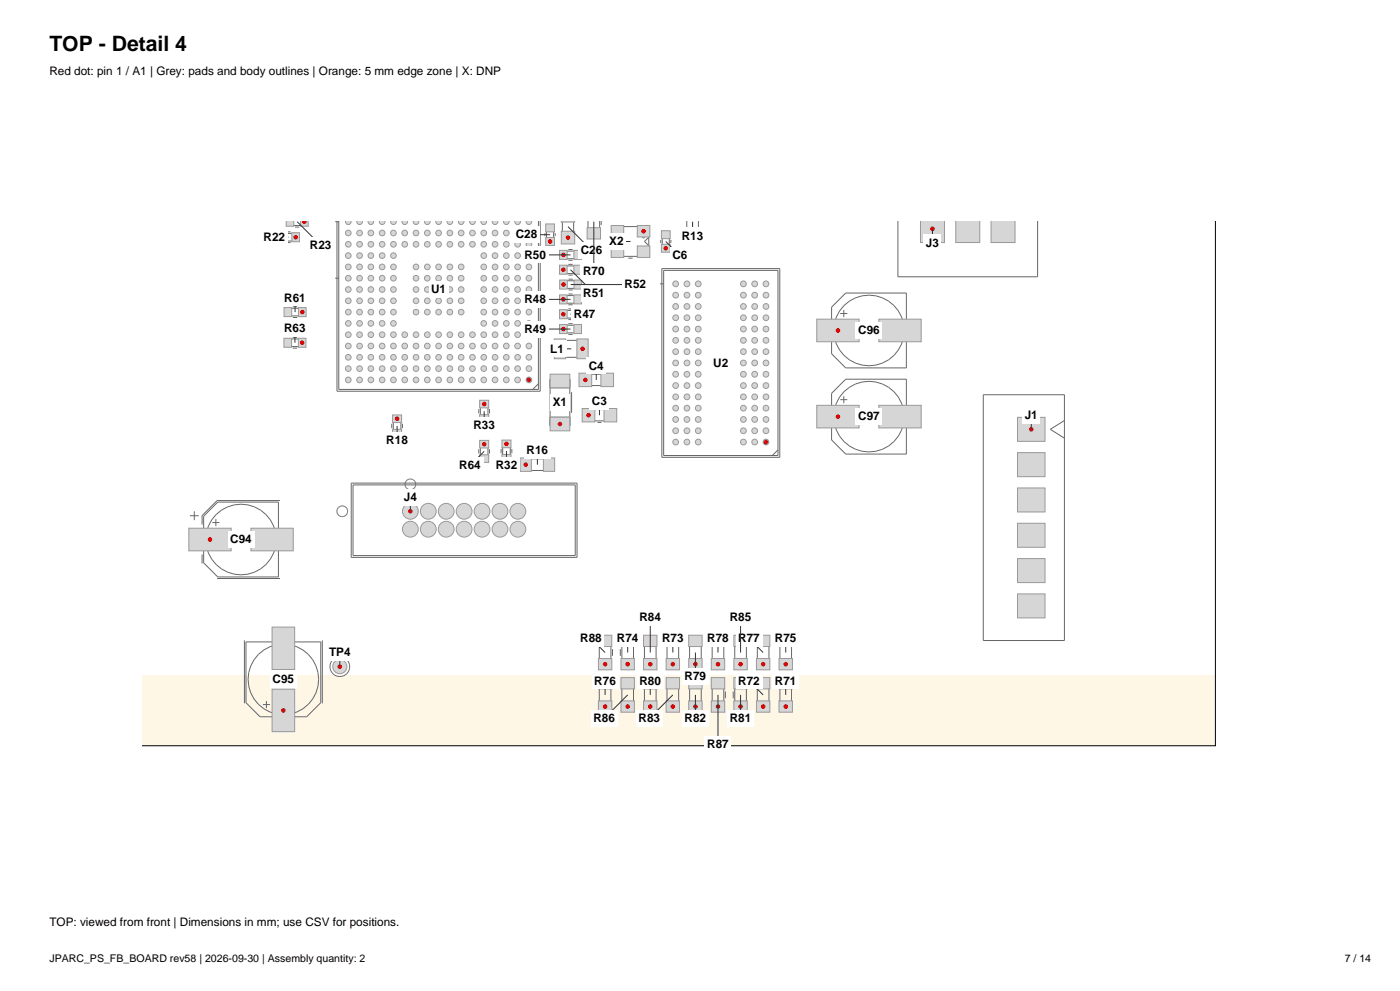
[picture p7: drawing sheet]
<svg xmlns="http://www.w3.org/2000/svg" width="420mm" height="297mm" viewBox="0 0 420 297" stroke-linecap="round" stroke-linejoin="round" font-family="sans-serif">
<defs><g id="words">
<text font-size="6.3" x="14.8" y="15.2">TOP - Detail 4</text>
<g font-size="3.5">
<text x="14.8" y="22.6">Red dot: pin 1 / A1 | Grey: pads and body outlines | Orange: 5 mm edge zone | X: DNP</text>
<text x="154.7" y="71.5">C28</text>
<text x="204.5" y="71.8">R13</text>
<text x="79.1" y="72.2">R22</text>
<text x="93" y="74.6">R23</text>
<text x="157.3" y="77.5">R50</text>
<text x="174.2" y="76.1">C26</text>
<text x="182.8" y="73.5">X2</text>
<text x="201.7" y="77.7">C6</text>
<text x="277.8" y="73.9">J3</text>
<text x="174.9" y="82.4">R70</text>
<text x="129.3" y="87.9">U1</text>
<text x="175" y="89">R51</text>
<text x="187.4" y="86.4">R52</text>
<text x="85.3" y="90.4">R61</text>
<text x="157.3" y="90.9">R48</text>
<text x="172.2" y="95.3">R47</text>
<text x="85.2" y="99.6">R63</text>
<text x="157.3" y="99.7">R49</text>
<text x="257.5" y="100.2">C96</text>
<text x="165.1" y="105.7">L1</text>
<text x="176.6" y="110.8">C4</text>
<text x="214" y="109.9">U2</text>
<text x="165.8" y="121.8">X1</text>
<text x="177.6" y="121.3">C3</text>
<text x="257.5" y="126">C97</text>
<text x="307.4" y="125.6">J1</text>
<text x="142" y="128.6">R33</text>
<text x="115.9" y="133">R18</text>
<text x="158" y="136.2">R16</text>
<text x="137.8" y="140.6">R64</text>
<text x="148.7" y="140.6">R32</text>
<text x="121.1" y="150.1">J4</text>
<text x="69.1" y="162.8">C94</text>
<text x="191.8" y="186.1">R84</text>
<text x="218.9" y="186.1">R85</text>
<text x="98.7" y="196.7">TP4</text>
<text x="174.1" y="192.5">R88</text>
<text x="185.1" y="192.5">R74</text>
<text x="198.6" y="192.5">R73</text>
<text x="212.2" y="192.5">R78</text>
<text x="221.5" y="192.5">R77</text>
<text x="232.5" y="192.5">R75</text>
<text x="205.4" y="203.7">R79</text>
<text x="81.8" y="204.7">C95</text>
<text x="178.3" y="205.2">R76</text>
<text x="191.8" y="205.2">R80</text>
<text x="221.5" y="205.2">R72</text>
<text x="232.5" y="205.2">R71</text>
<text x="178" y="216.4">R86</text>
<text x="191.6" y="216.4">R83</text>
<text x="205.4" y="216.4">R82</text>
<text x="218.9" y="216.4">R81</text>
<text x="212.2" y="224.2">R87</text>
<text x="14.8" y="277.6">TOP: viewed from front | Dimensions in mm; use CSV for positions.</text>
</g>
<g font-size="3.2">
<text x="14.8" y="288.2">JPARC_PS_FB_BOARD rev58 | 2026-09-30 | Assembly quantity: 2</text>
<text x="403.4" y="288.2">7 / 14</text>
</g>
</g></defs>
<path d="M42.6 202.3h322v21.2h-322z" fill-rule="evenodd" fill="#fff7e6"/>
<path d="M364.6 66.4v157.1h-322" fill="none" stroke="#000" stroke-width=".3"/>
<path d="M176.5 122.7h6.7v3.4h-6.7zM179.2 126.6h1.2" fill="none" stroke="#666" stroke-width=".3"/>
<g fill="#d6d6d6" stroke="#999" stroke-width=".3">
<path d="M174.7 122.4h3.8v4.1h-3.8z" fill-rule="evenodd"/>
<path d="M181.2 122.4h3.8v4.1h-3.8z" fill-rule="evenodd"/>
</g>
<circle cx="176.6" cy="124.4" r=".68" fill="#d90000"/>
<path d="M175.5 112.2h6.8v3.4h-6.8z" fill="none" stroke="#666" stroke-width=".3"/>
<g fill="#d6d6d6" stroke="#999" stroke-width=".3">
<path d="M173.7 111.8h3.8v4.1h-3.8z" fill-rule="evenodd"/>
<path d="M180.3 111.8h3.8v4.1h-3.8z" fill-rule="evenodd"/>
</g>
<circle cx="175.6" cy="113.9" r=".68" fill="#d90000"/>
<path d="M198.2 71.9v.9M198.7 70.3h2.1v4.2h-2.1zM201.3 71.9v.9" fill="none" stroke="#666" stroke-width=".3"/>
<g fill="#d6d6d6" stroke="#999" stroke-width=".3">
<path d="M198.4 73.2h2.6v2.4h-2.6z" fill-rule="evenodd"/>
<path d="M198.4 69.2h2.6v2.3h-2.6z" fill-rule="evenodd"/>
</g>
<circle cx="199.7" cy="74.4" r=".68" fill="#d90000"/>
<path d="M168.7 66.4v4.9h3.4v-4.9" fill="none" stroke="#666" stroke-width=".3"/>
<g fill="#d6d6d6" stroke="#999" stroke-width=".3">
<path d="M168.4 69.3h4v3.8h-4z" fill-rule="evenodd"/>
<path d="M168.4 66.4h4v.1h-4z" fill-rule="evenodd"/>
</g>
<circle cx="170.4" cy="71.2" r=".68" fill="#d90000"/>
<path d="M163.5 69.9v.9M164 68.2h2.1v4.3h-2.1zM166.5 69.9v.9" fill="none" stroke="#666" stroke-width=".3"/>
<g fill="#d6d6d6" stroke="#999" stroke-width=".3">
<path d="M163.7 71.2h2.6v2.4h-2.6z" fill-rule="evenodd"/>
<path d="M163.7 67.1h2.6v2.4h-2.6z" fill-rule="evenodd"/>
</g>
<circle cx="165" cy="72.4" r=".68" fill="#d90000"/>
<g fill="none" stroke="#666" stroke-width=".3">
<path d="M57 154.6h2.6M58.3 153.2v2.7M63.7 156.6h2.1M64.8 155.6v2.1M65.3 150.5h18.2v22.4h-18.2l-4.2-4.2v-14zM84 150h-18.9l-4.5 4.5v2.7M60.6 166.2v2.7M65.1 173.4h18.9"/>
<circle cx="72.3" cy="161.7" r="10.6"/>
</g>
<g fill="#d6d6d6" stroke="#999" stroke-width=".3">
<path d="M56.6 158.3h12.7v6.8h-12.7z" fill-rule="evenodd"/>
<path d="M75.3 158.3h12.7v6.8h-12.7z" fill-rule="evenodd"/>
</g>
<circle cx="63" cy="161.7" r=".68" fill="#d90000"/>
<g fill="none" stroke="#666" stroke-width=".3">
<path d="M73.3 191.9v18.9M73.8 192.4h22.4v18.2l-4.2 4.2h-14l-4.2-4.2zM96.7 191.9v18.9M78.9 211.2h2.1M79.9 210.1v2.1"/>
<circle cx="85" cy="203.6" r="10.6"/>
</g>
<g fill="#d6d6d6" stroke="#999" stroke-width=".3">
<path d="M81.6 206.6h6.8v12.7h-6.8z" fill-rule="evenodd"/>
<path d="M81.6 187.9h6.8v12.7h-6.8z" fill-rule="evenodd"/>
</g>
<circle cx="85" cy="212.9" r=".68" fill="#d90000"/>
<g fill="none" stroke="#666" stroke-width=".3">
<path d="M252.1 94h2.1M253.1 92.9v2.1M253.7 87.8h18.2v22.5h-18.2l-4.2-4.3v-13.9z"/>
<circle cx="260.7" cy="99" r="10.6"/>
</g>
<g fill="#d6d6d6" stroke="#999" stroke-width=".3">
<path d="M245 95.7h12.7v6.7h-12.7z" fill-rule="evenodd"/>
<path d="M263.7 95.7h12.7v6.7h-12.7z" fill-rule="evenodd"/>
</g>
<circle cx="251.4" cy="99" r=".68" fill="#d90000"/>
<g fill="none" stroke="#666" stroke-width=".3">
<path d="M249.5 117.9l4.2-4.3h18.2v22.5h-18.2l-4.2-4.3zM252.1 119.8h2.1M253.1 118.7v2.1"/>
<circle cx="260.7" cy="124.9" r="10.6"/>
</g>
<g fill="#d6d6d6" stroke="#999" stroke-width=".3">
<path d="M245 121.5h12.7v6.8h-12.7z" fill-rule="evenodd"/>
<path d="M263.7 121.5h12.7v6.8h-12.7z" fill-rule="evenodd"/>
</g>
<circle cx="251.4" cy="124.9" r=".68" fill="#d90000"/>
<path d="M295 118.3h24.3v73.7h-24.3zM319.3 126l-4.2 2.7 4.2 2.6" fill="none" stroke="#666" stroke-width=".3"/>
<g fill="#d6d6d6" stroke="#999" stroke-width=".3">
<path d="M305.2 125.1h8.3v7.2h-8.3z" fill-rule="evenodd"/>
<path d="M305.2 135.7h8.3v7.2h-8.3z" fill-rule="evenodd"/>
<path d="M305.2 146.2h8.3v7.2h-8.3z" fill-rule="evenodd"/>
<path d="M305.2 156.8h8.3v7.2h-8.3z" fill-rule="evenodd"/>
<path d="M305.2 167.4h8.3v7.2h-8.3z" fill-rule="evenodd"/>
<path d="M305.2 178h8.3v7.2h-8.3z" fill-rule="evenodd"/>
</g>
<circle cx="309.4" cy="128.7" r=".68" fill="#d90000"/>
<path d="M269.4 66.4v16.6h41.9v-16.6" fill="none" stroke="#666" stroke-width=".3"/>
<g fill="#d6d6d6" stroke="#999" stroke-width=".3">
<path d="M276.1 66.4h7.2v6.3h-7.2z" fill-rule="evenodd"/>
<path d="M286.7 66.4h7.2v6.3h-7.2z" fill-rule="evenodd"/>
<path d="M297.3 66.4h7.2v6.3h-7.2z" fill-rule="evenodd"/>
</g>
<circle cx="279.7" cy="68.6" r=".68" fill="#d90000"/>
<g fill="none" stroke="#666" stroke-width=".3">
<path d="M105.4 144.8h67.7v22.2h-67.7zM105.9 145.3h66.7v21.2h-66.7z"/>
<circle cx="102.7" cy="153.2" r="1.61"/>
<circle cx="123.1" cy="145.2" r="1.61"/>
</g>
<g fill="#d6d6d6" stroke="#999" stroke-width=".3">
<circle cx="123.1" cy="153.2" r="2.37"/>
<circle cx="123.1" cy="158.6" r="2.37"/>
<circle cx="128.5" cy="153.2" r="2.37"/>
<circle cx="128.5" cy="158.6" r="2.37"/>
<circle cx="133.9" cy="153.2" r="2.37"/>
<circle cx="133.9" cy="158.6" r="2.37"/>
<circle cx="139.2" cy="153.2" r="2.37"/>
<circle cx="139.2" cy="158.6" r="2.37"/>
<circle cx="144.6" cy="153.2" r="2.37"/>
<circle cx="144.6" cy="158.6" r="2.37"/>
<circle cx="150" cy="153.2" r="2.37"/>
<circle cx="150" cy="158.6" r="2.37"/>
<circle cx="155.4" cy="153.2" r="2.37"/>
<circle cx="155.4" cy="158.6" r="2.37"/>
</g>
<circle cx="123.1" cy="153.2" r=".68" fill="#d90000"/>
<path d="M167.1 102h8.5v5.1h-8.5z" fill="none" stroke="#666" stroke-width=".3"/>
<g fill="#d6d6d6" stroke="#999" stroke-width=".3">
<path d="M173.1 101.6h3.4v5.9h-3.4z" fill-rule="evenodd"/>
<path d="M166.3 101.6h3.4v5.9h-3.4z" fill-rule="evenodd"/>
</g>
<circle cx="174.8" cy="104.5" r=".68" fill="#d90000"/>
<path d="M206 66.4v3.4h3.5v-3.4" fill="none" stroke="#666" stroke-width=".3"/>
<path d="M205.8 68.2h4v3.4h-4z" fill-rule="evenodd" fill="#d6d6d6" stroke="#999" stroke-width=".3"/>
<path d="M157.8 137.5h6.8v3.5h-6.8z" fill="none" stroke="#666" stroke-width=".3"/>
<g fill="#d6d6d6" stroke="#999" stroke-width=".3">
<path d="M156 137.2h3.4v4.1h-3.4z" fill-rule="evenodd"/>
<path d="M163 137.2h3.4v4.1h-3.4z" fill-rule="evenodd"/>
</g>
<circle cx="157.7" cy="139.3" r=".68" fill="#d90000"/>
<path d="M117.5 127v1.3M118 125.4h2.3v4.5h-2.3zM120.7 127v1.3" fill="none" stroke="#666" stroke-width=".3"/>
<g fill="#d6d6d6" stroke="#999" stroke-width=".3">
<path d="M117.8 124.4h2.7v2.2h-2.7z" fill-rule="evenodd"/>
<path d="M117.8 128.7h2.7v2.3h-2.7z" fill-rule="evenodd"/>
</g>
<circle cx="119.1" cy="125.5" r=".68" fill="#d90000"/>
<path d="M84.3 70h4.5v2.2h-4.5zM85.9 69.5h1.3M85.9 72.7h1.3" fill="none" stroke="#666" stroke-width=".3"/>
<g fill="#d6d6d6" stroke="#999" stroke-width=".3">
<path d="M87.6 69.7h2.2v2.8h-2.2z" fill-rule="evenodd"/>
<path d="M83.2 69.7h2.3v2.8h-2.3z" fill-rule="evenodd"/>
</g>
<circle cx="88.7" cy="71.1" r=".68" fill="#d90000"/>
<path d="M86.9 66.4v1.2h4.5v-1.2M88.5 68.1h1.3" fill="none" stroke="#666" stroke-width=".3"/>
<g fill="#d6d6d6" stroke="#999" stroke-width=".3">
<path d="M90.2 66.4h2.3v1.4h-2.3z" fill-rule="evenodd"/>
<path d="M85.9 66.4h2.2v1.4h-2.2z" fill-rule="evenodd"/>
</g>
<path d="M90.6 66.4h1.3a.65 .65 0 0 1-.6 .7 .65 .65 0 0 1-.7-.7z" fill-rule="evenodd" fill="#d90000"/>
<path d="M150.3 134.5v1.3M150.8 133h2.3v4.4h-2.3zM153.5 134.5v1.3" fill="none" stroke="#666" stroke-width=".3"/>
<g fill="#d6d6d6" stroke="#999" stroke-width=".3">
<path d="M150.6 131.9h2.7v2.3h-2.7z" fill-rule="evenodd"/>
<path d="M150.6 136.2h2.7v2.3h-2.7z" fill-rule="evenodd"/>
</g>
<circle cx="151.9" cy="133" r=".68" fill="#d90000"/>
<path d="M143.6 122.6v1.3M144.1 121h2.3v4.5h-2.3zM146.9 122.6v1.3" fill="none" stroke="#666" stroke-width=".3"/>
<g fill="#d6d6d6" stroke="#999" stroke-width=".3">
<path d="M143.9 120h2.7v2.2h-2.7z" fill-rule="evenodd"/>
<path d="M143.9 124.3h2.7v2.3h-2.7z" fill-rule="evenodd"/>
</g>
<circle cx="145.3" cy="121.1" r=".68" fill="#d90000"/>
<path d="M168.9 93h4.5v2.3h-4.5zM170.5 92.6h1.3M170.5 95.8h1.3" fill="none" stroke="#666" stroke-width=".3"/>
<g fill="#d6d6d6" stroke="#999" stroke-width=".3">
<path d="M167.9 92.8h2.2v2.7h-2.2z" fill-rule="evenodd"/>
<path d="M172.2 92.8h2.3v2.7h-2.3z" fill-rule="evenodd"/>
</g>
<circle cx="169" cy="94.2" r=".68" fill="#d90000"/>
<path d="M168.9 88.6h4.5v2.3h-4.5zM170.5 88.1h1.3M170.5 91.3h1.3" fill="none" stroke="#666" stroke-width=".3"/>
<g fill="#d6d6d6" stroke="#999" stroke-width=".3">
<path d="M167.9 88.4h2.2v2.7h-2.2z" fill-rule="evenodd"/>
<path d="M172.2 88.4h2.3v2.7h-2.3z" fill-rule="evenodd"/>
</g>
<circle cx="169" cy="89.7" r=".68" fill="#d90000"/>
<path d="M168.9 97.5h4.5v2.3h-4.5zM170.5 97h1.3M170.5 100.2h1.3" fill="none" stroke="#666" stroke-width=".3"/>
<g fill="#d6d6d6" stroke="#999" stroke-width=".3">
<path d="M167.9 97.3h2.2v2.7h-2.2z" fill-rule="evenodd"/>
<path d="M172.2 97.3h2.3v2.7h-2.3z" fill-rule="evenodd"/>
</g>
<circle cx="169" cy="98.6" r=".68" fill="#d90000"/>
<path d="M168.9 75.2h4.5v2.3h-4.5zM170.5 74.8h1.3M170.5 78h1.3" fill="none" stroke="#666" stroke-width=".3"/>
<g fill="#d6d6d6" stroke="#999" stroke-width=".3">
<path d="M167.9 75h2.2v2.7h-2.2z" fill-rule="evenodd"/>
<path d="M172.2 75h2.3v2.7h-2.3z" fill-rule="evenodd"/>
</g>
<circle cx="169" cy="76.4" r=".68" fill="#d90000"/>
<path d="M168.9 79.7h4.5v2.3h-4.5zM170.5 79.2h1.3M170.5 82.4h1.3" fill="none" stroke="#666" stroke-width=".3"/>
<g fill="#d6d6d6" stroke="#999" stroke-width=".3">
<path d="M167.9 79.5h2.2v2.7h-2.2z" fill-rule="evenodd"/>
<path d="M172.2 79.5h2.3v2.7h-2.3z" fill-rule="evenodd"/>
</g>
<circle cx="169" cy="80.8" r=".68" fill="#d90000"/>
<path d="M169 84.1h4.4v2.3h-4.4zM170.6 83.7h1.3M170.6 86.9h1.3" fill="none" stroke="#666" stroke-width=".3"/>
<g fill="#d6d6d6" stroke="#999" stroke-width=".3">
<path d="M167.9 83.9h2.3v2.7h-2.3z" fill-rule="evenodd"/>
<path d="M172.2 83.9h2.3v2.7h-2.3z" fill-rule="evenodd"/>
</g>
<circle cx="169" cy="85.3" r=".68" fill="#d90000"/>
<path d="M86.3 92.4h4.4v2.3h-4.4zM87.9 91.9h1.3M87.9 95.1h1.3" fill="none" stroke="#666" stroke-width=".3"/>
<g fill="#d6d6d6" stroke="#999" stroke-width=".3">
<path d="M89.5 92.2h2.3v2.7h-2.3z" fill-rule="evenodd"/>
<path d="M85.2 92.2h2.3v2.7h-2.3z" fill-rule="evenodd"/>
</g>
<circle cx="90.7" cy="93.5" r=".68" fill="#d90000"/>
<path d="M86.3 101.6h4.4v2.3h-4.4zM87.8 101.1h1.3M87.8 104.3h1.3" fill="none" stroke="#666" stroke-width=".3"/>
<g fill="#d6d6d6" stroke="#999" stroke-width=".3">
<path d="M89.5 101.4h2.3v2.7h-2.3z" fill-rule="evenodd"/>
<path d="M85.2 101.4h2.3v2.7h-2.3z" fill-rule="evenodd"/>
</g>
<circle cx="90.6" cy="102.7" r=".68" fill="#d90000"/>
<path d="M143.6 134.6v1.3M144.1 133.1h2.3v4.4h-2.3zM146.9 134.6v1.3" fill="none" stroke="#666" stroke-width=".3"/>
<g fill="#d6d6d6" stroke="#999" stroke-width=".3">
<path d="M143.9 132h2.7v2.3h-2.7z" fill-rule="evenodd"/>
<path d="M143.9 136.3h2.7v2.3h-2.7z" fill-rule="evenodd"/>
</g>
<circle cx="145.3" cy="133.1" r=".68" fill="#d90000"/>
<path d="M176.4 66.4v3.4h3.5v-3.4M180.4 66.4v1" fill="none" stroke="#666" stroke-width=".3"/>
<path d="M176.1 68.2h4.1v3.4h-4.1z" fill-rule="evenodd" fill="#d6d6d6" stroke="#999" stroke-width=".3"/>
<path d="M234 204.9h3.5v6.7h-3.5z" fill="none" stroke="#666" stroke-width=".3"/>
<g fill="#d6d6d6" stroke="#999" stroke-width=".3">
<path d="M233.7 210.1h4v3.3h-4z" fill-rule="evenodd"/>
<path d="M233.7 203.1h4v3.4h-4z" fill-rule="evenodd"/>
</g>
<circle cx="235.7" cy="211.8" r=".68" fill="#d90000"/>
<path d="M227.2 204.9h3.5v6.7h-3.5z" fill="none" stroke="#666" stroke-width=".3"/>
<g fill="#d6d6d6" stroke="#999" stroke-width=".3">
<path d="M226.9 210.1h4.1v3.3h-4.1z" fill-rule="evenodd"/>
<path d="M226.9 203.1h4.1v3.4h-4.1z" fill-rule="evenodd"/>
</g>
<circle cx="228.9" cy="211.8" r=".68" fill="#d90000"/>
<path d="M200.1 192.2h3.5v6.7h-3.5z" fill="none" stroke="#666" stroke-width=".3"/>
<g fill="#d6d6d6" stroke="#999" stroke-width=".3">
<path d="M199.8 197.4h4.1v3.3h-4.1z" fill-rule="evenodd"/>
<path d="M199.8 190.4h4.1v3.4h-4.1z" fill-rule="evenodd"/>
</g>
<circle cx="201.9" cy="199.1" r=".68" fill="#d90000"/>
<path d="M186.1 194.6v2M186.6 192.2h3.5v6.7h-3.5z" fill="none" stroke="#666" stroke-width=".3"/>
<g fill="#d6d6d6" stroke="#999" stroke-width=".3">
<path d="M186.3 197.4h4v3.3h-4z" fill-rule="evenodd"/>
<path d="M186.3 190.4h4v3.4h-4z" fill-rule="evenodd"/>
</g>
<circle cx="188.3" cy="199.1" r=".68" fill="#d90000"/>
<path d="M234 192.2h3.5v6.7h-3.5z" fill="none" stroke="#666" stroke-width=".3"/>
<g fill="#d6d6d6" stroke="#999" stroke-width=".3">
<path d="M233.7 197.4h4v3.3h-4z" fill-rule="evenodd"/>
<path d="M233.7 190.4h4v3.4h-4z" fill-rule="evenodd"/>
</g>
<circle cx="235.7" cy="199.1" r=".68" fill="#d90000"/>
<path d="M179.8 204.9h3.5v6.7h-3.5z" fill="none" stroke="#666" stroke-width=".3"/>
<g fill="#d6d6d6" stroke="#999" stroke-width=".3">
<path d="M179.5 210.1h4v3.3h-4z" fill-rule="evenodd"/>
<path d="M179.5 203.1h4v3.4h-4z" fill-rule="evenodd"/>
</g>
<circle cx="181.5" cy="211.8" r=".68" fill="#d90000"/>
<path d="M227.2 192.2h3.5v6.7h-3.5z" fill="none" stroke="#666" stroke-width=".3"/>
<g fill="#d6d6d6" stroke="#999" stroke-width=".3">
<path d="M226.9 197.4h4.1v3.3h-4.1z" fill-rule="evenodd"/>
<path d="M226.9 190.4h4.1v3.4h-4.1z" fill-rule="evenodd"/>
</g>
<circle cx="228.9" cy="199.1" r=".68" fill="#d90000"/>
<path d="M213.7 192.2h3.4v6.7h-3.4z" fill="none" stroke="#666" stroke-width=".3"/>
<g fill="#d6d6d6" stroke="#999" stroke-width=".3">
<path d="M213.4 197.4h4v3.3h-4z" fill-rule="evenodd"/>
<path d="M213.4 190.4h4v3.4h-4z" fill-rule="evenodd"/>
</g>
<circle cx="215.4" cy="199.1" r=".68" fill="#d90000"/>
<path d="M206.9 192.2h3.5v6.7h-3.5z" fill="none" stroke="#666" stroke-width=".3"/>
<g fill="#d6d6d6" stroke="#999" stroke-width=".3">
<path d="M206.6 197.4h4v3.3h-4z" fill-rule="evenodd"/>
<path d="M206.6 190.4h4v3.4h-4z" fill-rule="evenodd"/>
</g>
<circle cx="208.6" cy="199.1" r=".68" fill="#d90000"/>
<path d="M193.3 204.9h3.5v6.7h-3.5z" fill="none" stroke="#666" stroke-width=".3"/>
<g fill="#d6d6d6" stroke="#999" stroke-width=".3">
<path d="M193.1 210.1h4v3.3h-4z" fill-rule="evenodd"/>
<path d="M193.1 203.1h4v3.4h-4z" fill-rule="evenodd"/>
</g>
<circle cx="195.1" cy="211.8" r=".68" fill="#d90000"/>
<path d="M220 207.3v2M220.4 204.9h3.5v6.7h-3.5z" fill="none" stroke="#666" stroke-width=".3"/>
<g fill="#d6d6d6" stroke="#999" stroke-width=".3">
<path d="M220.2 210.1h4v3.3h-4z" fill-rule="evenodd"/>
<path d="M220.2 203.1h4v3.4h-4z" fill-rule="evenodd"/>
</g>
<circle cx="222.2" cy="211.8" r=".68" fill="#d90000"/>
<path d="M206.9 204.9h3.5v6.7h-3.5z" fill="none" stroke="#666" stroke-width=".3"/>
<g fill="#d6d6d6" stroke="#999" stroke-width=".3">
<path d="M206.6 210.1h4v3.3h-4z" fill-rule="evenodd"/>
<path d="M206.6 203.1h4v3.4h-4z" fill-rule="evenodd"/>
</g>
<circle cx="208.6" cy="211.8" r=".68" fill="#d90000"/>
<path d="M200.1 204.9h3.5v6.7h-3.5z" fill="none" stroke="#666" stroke-width=".3"/>
<g fill="#d6d6d6" stroke="#999" stroke-width=".3">
<path d="M199.8 210.1h4.1v3.3h-4.1z" fill-rule="evenodd"/>
<path d="M199.8 203.1h4.1v3.4h-4.1z" fill-rule="evenodd"/>
</g>
<circle cx="201.9" cy="211.8" r=".68" fill="#d90000"/>
<path d="M193.3 192.2h3.5v6.7h-3.5z" fill="none" stroke="#666" stroke-width=".3"/>
<g fill="#d6d6d6" stroke="#999" stroke-width=".3">
<path d="M193.1 197.4h4v3.3h-4z" fill-rule="evenodd"/>
<path d="M193.1 190.4h4v3.4h-4z" fill-rule="evenodd"/>
</g>
<circle cx="195.1" cy="199.1" r=".68" fill="#d90000"/>
<path d="M220.4 192.2h3.5v6.7h-3.5z" fill="none" stroke="#666" stroke-width=".3"/>
<g fill="#d6d6d6" stroke="#999" stroke-width=".3">
<path d="M220.2 197.4h4v3.3h-4z" fill-rule="evenodd"/>
<path d="M220.2 190.4h4v3.4h-4z" fill-rule="evenodd"/>
</g>
<circle cx="222.2" cy="199.1" r=".68" fill="#d90000"/>
<path d="M186.6 204.9h3.5v6.7h-3.5z" fill="none" stroke="#666" stroke-width=".3"/>
<g fill="#d6d6d6" stroke="#999" stroke-width=".3">
<path d="M186.3 210.1h4v3.3h-4z" fill-rule="evenodd"/>
<path d="M186.3 203.1h4v3.4h-4z" fill-rule="evenodd"/>
</g>
<circle cx="188.3" cy="211.8" r=".68" fill="#d90000"/>
<path d="M213.7 204.9h3.4v6.7h-3.4zM217.6 207.3v2" fill="none" stroke="#666" stroke-width=".3"/>
<g fill="#d6d6d6" stroke="#999" stroke-width=".3">
<path d="M213.4 210.1h4v3.3h-4z" fill-rule="evenodd"/>
<path d="M213.4 203.1h4v3.4h-4z" fill-rule="evenodd"/>
</g>
<circle cx="215.4" cy="211.8" r=".68" fill="#d90000"/>
<path d="M179.8 192.2h3.5v6.7h-3.5zM183.7 194.6v2" fill="none" stroke="#666" stroke-width=".3"/>
<g fill="#d6d6d6" stroke="#999" stroke-width=".3">
<path d="M179.5 197.4h4v3.3h-4z" fill-rule="evenodd"/>
<path d="M179.5 190.4h4v3.4h-4z" fill-rule="evenodd"/>
</g>
<circle cx="181.5" cy="199.1" r=".68" fill="#d90000"/>
<circle cx="101.9" cy="199.8" r="2.96" fill="none" stroke="#666" stroke-width=".3"/>
<circle cx="101.9" cy="199.8" r="2.12" fill="#d6d6d6" stroke="#999" stroke-width=".3"/>
<circle cx="101.9" cy="199.8" r=".68" fill="#d90000"/>
<path d="M100.6 66.4h1M101.1 66.4v50.8h61v-50.8M101.6 66.4v50.3h59.9v-50.3M100.6 83.4h1M161.5 115l-1.7 1.7" fill="none" stroke="#666" stroke-width=".3"/>
<g fill="#d6d6d6" stroke="#999" stroke-width=".3">
<path d="M157.8 66.4h1.7a.82 .82 0 0 1-.8 .9 .82 .82 0 0 1-.9-.9z" fill-rule="evenodd"/>
<path d="M154.4 66.4h1.7a.82 .82 0 0 1-.8 .9 .82 .82 0 0 1-.9-.9z" fill-rule="evenodd"/>
<path d="M151.1 66.4h1.6a.82 .82 0 0 1-.8 .9 .82 .82 0 0 1-.8-.9z" fill-rule="evenodd"/>
<path d="M147.7 66.4h1.6a.82 .82 0 0 1-.8 .9 .82 .82 0 0 1-.8-.9z" fill-rule="evenodd"/>
<path d="M144.3 66.4h1.6a.82 .82 0 0 1-.8 .9 .82 .82 0 0 1-.8-.9z" fill-rule="evenodd"/>
<path d="M140.9 66.4h1.6a.82 .82 0 0 1-.8 .9 .82 .82 0 0 1-.8-.9z" fill-rule="evenodd"/>
<path d="M137.5 66.4h1.6a.82 .82 0 0 1-.8 .9 .82 .82 0 0 1-.8-.9z" fill-rule="evenodd"/>
<path d="M134.1 66.4h1.6a.82 .82 0 0 1-.7 .9 .82 .82 0 0 1-.9-.9z" fill-rule="evenodd"/>
<path d="M130.7 66.4h1.7a.82 .82 0 0 1-.8 .9 .82 .82 0 0 1-.9-.9z" fill-rule="evenodd"/>
<path d="M127.3 66.4h1.7a.82 .82 0 0 1-.8 .9 .82 .82 0 0 1-.9-.9z" fill-rule="evenodd"/>
<path d="M124 66.4h1.6a.82 .82 0 0 1-.8 .9 .82 .82 0 0 1-.8-.9z" fill-rule="evenodd"/>
<path d="M120.6 66.4h1.6a.82 .82 0 0 1-.8 .9 .82 .82 0 0 1-.8-.9z" fill-rule="evenodd"/>
<path d="M117.2 66.4h1.6a.82 .82 0 0 1-.8 .9 .82 .82 0 0 1-.8-.9z" fill-rule="evenodd"/>
<path d="M113.8 66.4h1.6a.82 .82 0 0 1-.8 .9 .82 .82 0 0 1-.8-.9z" fill-rule="evenodd"/>
<path d="M110.4 66.4h1.6a.82 .82 0 0 1-.7 .9 .82 .82 0 0 1-.9-.9z" fill-rule="evenodd"/>
<path d="M107 66.4h1.7a.82 .82 0 0 1-.8 .9 .82 .82 0 0 1-.9-.9z" fill-rule="evenodd"/>
<path d="M103.6 66.4h1.7a.82 .82 0 0 1-.8 .9 .82 .82 0 0 1-.9-.9z" fill-rule="evenodd"/>
<circle cx="158.7" cy="113.9" r=".85"/>
<circle cx="155.3" cy="113.9" r=".85"/>
<circle cx="151.9" cy="113.9" r=".85"/>
<circle cx="148.5" cy="113.9" r=".85"/>
<circle cx="145.1" cy="113.9" r=".85"/>
<circle cx="141.7" cy="113.9" r=".85"/>
<circle cx="138.4" cy="113.9" r=".85"/>
<circle cx="135" cy="113.9" r=".85"/>
<circle cx="131.6" cy="113.9" r=".85"/>
<circle cx="128.2" cy="113.9" r=".85"/>
<circle cx="124.8" cy="113.9" r=".85"/>
<circle cx="121.4" cy="113.9" r=".85"/>
<circle cx="118" cy="113.9" r=".85"/>
<circle cx="114.6" cy="113.9" r=".85"/>
<circle cx="111.3" cy="113.9" r=".85"/>
<circle cx="107.9" cy="113.9" r=".85"/>
<circle cx="104.5" cy="113.9" r=".85"/>
<circle cx="158.7" cy="110.5" r=".85"/>
<circle cx="155.3" cy="110.5" r=".85"/>
<circle cx="151.9" cy="110.5" r=".85"/>
<circle cx="148.5" cy="110.5" r=".85"/>
<circle cx="145.1" cy="110.5" r=".85"/>
<circle cx="141.7" cy="110.5" r=".85"/>
<circle cx="138.4" cy="110.5" r=".85"/>
<circle cx="135" cy="110.5" r=".85"/>
<circle cx="131.6" cy="110.5" r=".85"/>
<circle cx="128.2" cy="110.5" r=".85"/>
<circle cx="124.8" cy="110.5" r=".85"/>
<circle cx="121.4" cy="110.5" r=".85"/>
<circle cx="118" cy="110.5" r=".85"/>
<circle cx="114.6" cy="110.5" r=".85"/>
<circle cx="111.3" cy="110.5" r=".85"/>
<circle cx="107.9" cy="110.5" r=".85"/>
<circle cx="104.5" cy="110.5" r=".85"/>
<circle cx="158.7" cy="107.1" r=".85"/>
<circle cx="155.3" cy="107.1" r=".85"/>
<circle cx="151.9" cy="107.1" r=".85"/>
<circle cx="148.5" cy="107.1" r=".85"/>
<circle cx="145.1" cy="107.1" r=".85"/>
<circle cx="141.7" cy="107.1" r=".85"/>
<circle cx="138.4" cy="107.1" r=".85"/>
<circle cx="135" cy="107.1" r=".85"/>
<circle cx="131.6" cy="107.1" r=".85"/>
<circle cx="128.2" cy="107.1" r=".85"/>
<circle cx="124.8" cy="107.1" r=".85"/>
<circle cx="121.4" cy="107.1" r=".85"/>
<circle cx="118" cy="107.1" r=".85"/>
<circle cx="114.6" cy="107.1" r=".85"/>
<circle cx="111.3" cy="107.1" r=".85"/>
<circle cx="107.9" cy="107.1" r=".85"/>
<circle cx="104.5" cy="107.1" r=".85"/>
<circle cx="158.7" cy="103.7" r=".85"/>
<circle cx="155.3" cy="103.7" r=".85"/>
<circle cx="151.9" cy="103.7" r=".85"/>
<circle cx="148.5" cy="103.7" r=".85"/>
<circle cx="145.1" cy="103.7" r=".85"/>
<circle cx="141.7" cy="103.7" r=".85"/>
<circle cx="138.4" cy="103.7" r=".85"/>
<circle cx="135" cy="103.7" r=".85"/>
<circle cx="131.6" cy="103.7" r=".85"/>
<circle cx="128.2" cy="103.7" r=".85"/>
<circle cx="124.8" cy="103.7" r=".85"/>
<circle cx="121.4" cy="103.7" r=".85"/>
<circle cx="118" cy="103.7" r=".85"/>
<circle cx="114.6" cy="103.7" r=".85"/>
<circle cx="111.3" cy="103.7" r=".85"/>
<circle cx="107.9" cy="103.7" r=".85"/>
<circle cx="104.5" cy="103.7" r=".85"/>
<circle cx="158.7" cy="100.3" r=".85"/>
<circle cx="155.3" cy="100.3" r=".85"/>
<circle cx="151.9" cy="100.3" r=".85"/>
<circle cx="148.5" cy="100.3" r=".85"/>
<circle cx="145.1" cy="100.3" r=".85"/>
<circle cx="141.7" cy="100.3" r=".85"/>
<circle cx="138.4" cy="100.3" r=".85"/>
<circle cx="135" cy="100.3" r=".85"/>
<circle cx="131.6" cy="100.3" r=".85"/>
<circle cx="128.2" cy="100.3" r=".85"/>
<circle cx="124.8" cy="100.3" r=".85"/>
<circle cx="121.4" cy="100.3" r=".85"/>
<circle cx="118" cy="100.3" r=".85"/>
<circle cx="114.6" cy="100.3" r=".85"/>
<circle cx="111.3" cy="100.3" r=".85"/>
<circle cx="107.9" cy="100.3" r=".85"/>
<circle cx="104.5" cy="100.3" r=".85"/>
<circle cx="158.7" cy="96.9" r=".85"/>
<circle cx="155.3" cy="96.9" r=".85"/>
<circle cx="151.9" cy="96.9" r=".85"/>
<circle cx="148.5" cy="96.9" r=".85"/>
<circle cx="145.1" cy="96.9" r=".85"/>
<circle cx="118" cy="96.9" r=".85"/>
<circle cx="114.6" cy="96.9" r=".85"/>
<circle cx="111.3" cy="96.9" r=".85"/>
<circle cx="107.9" cy="96.9" r=".85"/>
<circle cx="104.5" cy="96.9" r=".85"/>
<circle cx="158.7" cy="93.5" r=".85"/>
<circle cx="155.3" cy="93.5" r=".85"/>
<circle cx="151.9" cy="93.5" r=".85"/>
<circle cx="148.5" cy="93.5" r=".85"/>
<circle cx="145.1" cy="93.5" r=".85"/>
<circle cx="138.4" cy="93.5" r=".85"/>
<circle cx="135" cy="93.5" r=".85"/>
<circle cx="131.6" cy="93.5" r=".85"/>
<circle cx="128.2" cy="93.5" r=".85"/>
<circle cx="124.8" cy="93.5" r=".85"/>
<circle cx="118" cy="93.5" r=".85"/>
<circle cx="114.6" cy="93.5" r=".85"/>
<circle cx="111.3" cy="93.5" r=".85"/>
<circle cx="107.9" cy="93.5" r=".85"/>
<circle cx="104.5" cy="93.5" r=".85"/>
<circle cx="158.7" cy="90.2" r=".85"/>
<circle cx="155.3" cy="90.2" r=".85"/>
<circle cx="151.9" cy="90.2" r=".85"/>
<circle cx="148.5" cy="90.2" r=".85"/>
<circle cx="145.1" cy="90.2" r=".85"/>
<circle cx="138.4" cy="90.2" r=".85"/>
<circle cx="135" cy="90.2" r=".85"/>
<circle cx="131.6" cy="90.2" r=".85"/>
<circle cx="128.2" cy="90.2" r=".85"/>
<circle cx="124.8" cy="90.2" r=".85"/>
<circle cx="118" cy="90.2" r=".85"/>
<circle cx="114.6" cy="90.2" r=".85"/>
<circle cx="111.3" cy="90.2" r=".85"/>
<circle cx="107.9" cy="90.2" r=".85"/>
<circle cx="104.5" cy="90.2" r=".85"/>
<circle cx="158.7" cy="86.8" r=".85"/>
<circle cx="155.3" cy="86.8" r=".85"/>
<circle cx="151.9" cy="86.8" r=".85"/>
<circle cx="148.5" cy="86.8" r=".85"/>
<circle cx="145.1" cy="86.8" r=".85"/>
<circle cx="138.4" cy="86.8" r=".85"/>
<circle cx="135" cy="86.8" r=".85"/>
<circle cx="131.6" cy="86.8" r=".85"/>
<circle cx="128.2" cy="86.8" r=".85"/>
<circle cx="124.8" cy="86.8" r=".85"/>
<circle cx="118" cy="86.8" r=".85"/>
<circle cx="114.6" cy="86.8" r=".85"/>
<circle cx="111.3" cy="86.8" r=".85"/>
<circle cx="107.9" cy="86.8" r=".85"/>
<circle cx="104.5" cy="86.8" r=".85"/>
<circle cx="158.7" cy="83.4" r=".85"/>
<circle cx="155.3" cy="83.4" r=".85"/>
<circle cx="151.9" cy="83.4" r=".85"/>
<circle cx="148.5" cy="83.4" r=".85"/>
<circle cx="145.1" cy="83.4" r=".85"/>
<circle cx="138.4" cy="83.4" r=".85"/>
<circle cx="135" cy="83.4" r=".85"/>
<circle cx="131.6" cy="83.4" r=".85"/>
<circle cx="128.2" cy="83.4" r=".85"/>
<circle cx="124.8" cy="83.4" r=".85"/>
<circle cx="118" cy="83.4" r=".85"/>
<circle cx="114.6" cy="83.4" r=".85"/>
<circle cx="111.3" cy="83.4" r=".85"/>
<circle cx="107.9" cy="83.4" r=".85"/>
<circle cx="104.5" cy="83.4" r=".85"/>
<circle cx="158.7" cy="80" r=".85"/>
<circle cx="155.3" cy="80" r=".85"/>
<circle cx="151.9" cy="80" r=".85"/>
<circle cx="148.5" cy="80" r=".85"/>
<circle cx="145.1" cy="80" r=".85"/>
<circle cx="138.4" cy="80" r=".85"/>
<circle cx="135" cy="80" r=".85"/>
<circle cx="131.6" cy="80" r=".85"/>
<circle cx="128.2" cy="80" r=".85"/>
<circle cx="124.8" cy="80" r=".85"/>
<circle cx="118" cy="80" r=".85"/>
<circle cx="114.6" cy="80" r=".85"/>
<circle cx="111.3" cy="80" r=".85"/>
<circle cx="107.9" cy="80" r=".85"/>
<circle cx="104.5" cy="80" r=".85"/>
<circle cx="158.7" cy="76.6" r=".85"/>
<circle cx="155.3" cy="76.6" r=".85"/>
<circle cx="151.9" cy="76.6" r=".85"/>
<circle cx="148.5" cy="76.6" r=".85"/>
<circle cx="145.1" cy="76.6" r=".85"/>
<circle cx="118" cy="76.6" r=".85"/>
<circle cx="114.6" cy="76.6" r=".85"/>
<circle cx="111.3" cy="76.6" r=".85"/>
<circle cx="107.9" cy="76.6" r=".85"/>
<circle cx="104.5" cy="76.6" r=".85"/>
<circle cx="158.7" cy="73.2" r=".85"/>
<circle cx="155.3" cy="73.2" r=".85"/>
<circle cx="151.9" cy="73.2" r=".85"/>
<circle cx="148.5" cy="73.2" r=".85"/>
<circle cx="145.1" cy="73.2" r=".85"/>
<circle cx="141.7" cy="73.2" r=".85"/>
<circle cx="138.4" cy="73.2" r=".85"/>
<circle cx="135" cy="73.2" r=".85"/>
<circle cx="131.6" cy="73.2" r=".85"/>
<circle cx="128.2" cy="73.2" r=".85"/>
<circle cx="124.8" cy="73.2" r=".85"/>
<circle cx="121.4" cy="73.2" r=".85"/>
<circle cx="118" cy="73.2" r=".85"/>
<circle cx="114.6" cy="73.2" r=".85"/>
<circle cx="111.3" cy="73.2" r=".85"/>
<circle cx="107.9" cy="73.2" r=".85"/>
<circle cx="104.5" cy="73.2" r=".85"/>
<circle cx="158.7" cy="69.8" r=".85"/>
<circle cx="155.3" cy="69.8" r=".85"/>
<circle cx="151.9" cy="69.8" r=".85"/>
<circle cx="148.5" cy="69.8" r=".85"/>
<circle cx="145.1" cy="69.8" r=".85"/>
<circle cx="141.7" cy="69.8" r=".85"/>
<circle cx="138.4" cy="69.8" r=".85"/>
<circle cx="135" cy="69.8" r=".85"/>
<circle cx="131.6" cy="69.8" r=".85"/>
<circle cx="128.2" cy="69.8" r=".85"/>
<circle cx="124.8" cy="69.8" r=".85"/>
<circle cx="121.4" cy="69.8" r=".85"/>
<circle cx="118" cy="69.8" r=".85"/>
<circle cx="114.6" cy="69.8" r=".85"/>
<circle cx="111.3" cy="69.8" r=".85"/>
<circle cx="107.9" cy="69.8" r=".85"/>
<circle cx="104.5" cy="69.8" r=".85"/>
</g>
<circle cx="158.7" cy="113.9" r=".68" fill="#d90000"/>
<path d="M198 85.1h1.1M198.6 80.5h35.3v56.6h-35.3zM199.1 81h34.3v55.5h-34.3zM233.4 134.8l-1.7 1.7" fill="none" stroke="#666" stroke-width=".3"/>
<g fill="#d6d6d6" stroke="#999" stroke-width=".3">
<circle cx="229.8" cy="132.5" r=".86"/>
<circle cx="226.4" cy="132.5" r=".86"/>
<circle cx="223" cy="132.5" r=".86"/>
<circle cx="209.5" cy="132.5" r=".86"/>
<circle cx="206.1" cy="132.5" r=".86"/>
<circle cx="202.7" cy="132.5" r=".86"/>
<circle cx="229.8" cy="129.1" r=".86"/>
<circle cx="226.4" cy="129.1" r=".86"/>
<circle cx="223" cy="129.1" r=".86"/>
<circle cx="209.5" cy="129.1" r=".86"/>
<circle cx="206.1" cy="129.1" r=".86"/>
<circle cx="202.7" cy="129.1" r=".86"/>
<circle cx="229.8" cy="125.7" r=".86"/>
<circle cx="226.4" cy="125.7" r=".86"/>
<circle cx="223" cy="125.7" r=".86"/>
<circle cx="209.5" cy="125.7" r=".86"/>
<circle cx="206.1" cy="125.7" r=".86"/>
<circle cx="202.7" cy="125.7" r=".86"/>
<circle cx="229.8" cy="122.3" r=".86"/>
<circle cx="226.4" cy="122.3" r=".86"/>
<circle cx="223" cy="122.3" r=".86"/>
<circle cx="209.5" cy="122.3" r=".86"/>
<circle cx="206.1" cy="122.3" r=".86"/>
<circle cx="202.7" cy="122.3" r=".86"/>
<circle cx="229.8" cy="118.9" r=".86"/>
<circle cx="226.4" cy="118.9" r=".86"/>
<circle cx="223" cy="118.9" r=".86"/>
<circle cx="209.5" cy="118.9" r=".86"/>
<circle cx="206.1" cy="118.9" r=".86"/>
<circle cx="202.7" cy="118.9" r=".86"/>
<circle cx="229.8" cy="115.6" r=".86"/>
<circle cx="226.4" cy="115.6" r=".86"/>
<circle cx="223" cy="115.6" r=".86"/>
<circle cx="209.5" cy="115.6" r=".86"/>
<circle cx="206.1" cy="115.6" r=".86"/>
<circle cx="202.7" cy="115.6" r=".86"/>
<circle cx="229.8" cy="112.2" r=".86"/>
<circle cx="226.4" cy="112.2" r=".86"/>
<circle cx="223" cy="112.2" r=".86"/>
<circle cx="209.5" cy="112.2" r=".86"/>
<circle cx="206.1" cy="112.2" r=".86"/>
<circle cx="202.7" cy="112.2" r=".86"/>
<circle cx="229.8" cy="108.8" r=".86"/>
<circle cx="226.4" cy="108.8" r=".86"/>
<circle cx="223" cy="108.8" r=".86"/>
<circle cx="209.5" cy="108.8" r=".86"/>
<circle cx="206.1" cy="108.8" r=".86"/>
<circle cx="202.7" cy="108.8" r=".86"/>
<circle cx="229.8" cy="105.4" r=".86"/>
<circle cx="226.4" cy="105.4" r=".86"/>
<circle cx="223" cy="105.4" r=".86"/>
<circle cx="209.5" cy="105.4" r=".86"/>
<circle cx="206.1" cy="105.4" r=".86"/>
<circle cx="202.7" cy="105.4" r=".86"/>
<circle cx="229.8" cy="102" r=".86"/>
<circle cx="226.4" cy="102" r=".86"/>
<circle cx="223" cy="102" r=".86"/>
<circle cx="209.5" cy="102" r=".86"/>
<circle cx="206.1" cy="102" r=".86"/>
<circle cx="202.7" cy="102" r=".86"/>
<circle cx="229.8" cy="98.6" r=".86"/>
<circle cx="226.4" cy="98.6" r=".86"/>
<circle cx="223" cy="98.6" r=".86"/>
<circle cx="209.5" cy="98.6" r=".86"/>
<circle cx="206.1" cy="98.6" r=".86"/>
<circle cx="202.7" cy="98.6" r=".86"/>
<circle cx="229.8" cy="95.2" r=".86"/>
<circle cx="226.4" cy="95.2" r=".86"/>
<circle cx="223" cy="95.2" r=".86"/>
<circle cx="209.5" cy="95.2" r=".86"/>
<circle cx="206.1" cy="95.2" r=".86"/>
<circle cx="202.7" cy="95.2" r=".86"/>
<circle cx="229.8" cy="91.8" r=".86"/>
<circle cx="226.4" cy="91.8" r=".86"/>
<circle cx="223" cy="91.8" r=".86"/>
<circle cx="209.5" cy="91.8" r=".86"/>
<circle cx="206.1" cy="91.8" r=".86"/>
<circle cx="202.7" cy="91.8" r=".86"/>
<circle cx="229.8" cy="88.5" r=".86"/>
<circle cx="226.4" cy="88.5" r=".86"/>
<circle cx="223" cy="88.5" r=".86"/>
<circle cx="209.5" cy="88.5" r=".86"/>
<circle cx="206.1" cy="88.5" r=".86"/>
<circle cx="202.7" cy="88.5" r=".86"/>
<circle cx="229.8" cy="85.1" r=".86"/>
<circle cx="226.4" cy="85.1" r=".86"/>
<circle cx="223" cy="85.1" r=".86"/>
<circle cx="209.5" cy="85.1" r=".86"/>
<circle cx="206.1" cy="85.1" r=".86"/>
<circle cx="202.7" cy="85.1" r=".86"/>
</g>
<circle cx="229.8" cy="132.5" r=".68" fill="#d90000"/>
<path d="M165 113.6h5.9v14h-5.9zM165 116.2h5.9M171.5 117.5v6.2M165 125h5.9M168 126.5h.1" fill="none" stroke="#666" stroke-width=".3"/>
<g fill="#d6d6d6" stroke="#999" stroke-width=".3">
<path d="M165 125h5.9v4.1h-5.9z" fill-rule="evenodd"/>
<path d="M165 112.1h5.9v4.1h-5.9z" fill-rule="evenodd"/>
</g>
<circle cx="168" cy="127.1" r=".68" fill="#d90000"/>
<path d="M183.7 67.9h10.9v8.9h-10.9zM188.5 77.4h1.3M192.9 71.3h.1M192.9 70.7l-.2 .3 .2 .3M193 70.7h-.1M193 70.7l.3 .1M193.3 71.2l-.3 .1M193.3 70.8l.1 .1M193.4 70.9v.2M193.4 71.1l-.1 .1M194.6 71.1l-1.3 1.3 1.3 1.3" fill="none" stroke="#666" stroke-width=".3"/>
<g fill="#d6d6d6" stroke="#999" stroke-width=".3">
<path d="M191.2 67.6h3.7v3.4h-3.7z" fill-rule="evenodd"/>
<path d="M183.4 67.6h3.7v3.4h-3.7z" fill-rule="evenodd"/>
<path d="M183.4 73.7h3.7v3.5h-3.7z" fill-rule="evenodd"/>
<path d="M191.2 73.7h3.7v3.5h-3.7z" fill-rule="evenodd"/>
</g>
<circle cx="193.1" cy="69.3" r=".68" fill="#d90000"/>
<path d="M128.6 84.3h5.9v4.9h-5.9z" fill-rule="evenodd" fill="#fff"/>
<path d="M309.4 124.4v4.3" fill="none" stroke="#333" stroke-width=".3"/>
<g fill="#fff">
<path d="M306.7 122h5.3v4.9h-5.3z" fill-rule="evenodd"/>
<path d="M213.3 106.3h5.9v4.9h-5.9z" fill-rule="evenodd"/>
</g>
<path d="M123.1 149v4.2" fill="none" stroke="#333" stroke-width=".3"/>
<path d="M120.4 146.5h5.4v5h-5.4z" fill-rule="evenodd" fill="#fff"/>
<path d="M279.7 68.6v4.2" fill="none" stroke="#333" stroke-width=".3"/>
<g fill="#fff">
<path d="M277.1 70.3h5.3v5h-5.3z" fill-rule="evenodd"/>
<path d="M68.4 159.2h7.9v5h-7.9z" fill-rule="evenodd"/>
<path d="M81.1 201.1h7.9v5h-7.9z" fill-rule="evenodd"/>
<path d="M256.8 96.6h7.8v4.9h-7.8z" fill-rule="evenodd"/>
<path d="M256.8 122.4h7.8v4.9h-7.8z" fill-rule="evenodd"/>
</g>
<path d="M184.9 72.4h4.3" fill="none" stroke="#333" stroke-width=".3"/>
<g fill="#fff">
<path d="M182.1 69.9h5.7v4.9h-5.7z" fill-rule="evenodd"/>
<path d="M165.1 118.2h5.7v4.9h-5.7z" fill-rule="evenodd"/>
</g>
<path d="M167.1 104.5h4.3" fill="none" stroke="#333" stroke-width=".3"/>
<path d="M164.4 102.1h5.5v4.9h-5.5z" fill-rule="evenodd" fill="#fff"/>
<path d="M179.8 120.2v4.2" fill="none" stroke="#333" stroke-width=".3"/>
<path d="M176.9 117.7h5.9v5h-5.9z" fill-rule="evenodd" fill="#fff"/>
<path d="M178.9 109.6v4.3" fill="none" stroke="#333" stroke-width=".3"/>
<path d="M175.9 107.2h5.9v4.9h-5.9z" fill-rule="evenodd" fill="#fff"/>
<path d="M161.2 135v4.3" fill="none" stroke="#333" stroke-width=".3"/>
<path d="M157.3 132.6h7.9v4.9h-7.9z" fill-rule="evenodd" fill="#fff"/>
<path d="M170.4 67.9l7.1 7.1" fill="none" stroke="#333" stroke-width=".3"/>
<path d="M173.5 72.5h7.9v5h-7.9z" fill-rule="evenodd" fill="#fff"/>
<path d="M207.8 66.4v4.3" fill="none" stroke="#333" stroke-width=".3"/>
<path d="M203.8 68.2h7.9v4.9h-7.9z" fill-rule="evenodd" fill="#fff"/>
<path d="M178.1 66.4v14.9" fill="none" stroke="#333" stroke-width=".3"/>
<path d="M174.2 78.8h7.9v4.9h-7.9z" fill-rule="evenodd" fill="#fff"/>
<path d="M235.7 204v4.3" fill="none" stroke="#333" stroke-width=".3"/>
<path d="M231.8 201.6h7.9v4.9h-7.9z" fill-rule="evenodd" fill="#fff"/>
<path d="M224.7 204l4.2 4.3" fill="none" stroke="#333" stroke-width=".3"/>
<path d="M220.8 201.6h7.9v4.9h-7.9z" fill-rule="evenodd" fill="#fff"/>
<path d="M201.9 191.3v4.3" fill="none" stroke="#333" stroke-width=".3"/>
<path d="M197.9 188.9h7.9v4.9h-7.9z" fill-rule="evenodd" fill="#fff"/>
<path d="M188.3 191.3v4.3" fill="none" stroke="#333" stroke-width=".3"/>
<path d="M184.4 188.9h7.8v4.9h-7.8z" fill-rule="evenodd" fill="#fff"/>
<path d="M235.7 191.3v4.3" fill="none" stroke="#333" stroke-width=".3"/>
<path d="M231.8 188.9h7.9v4.9h-7.9z" fill-rule="evenodd" fill="#fff"/>
<path d="M181.5 204v4.3" fill="none" stroke="#333" stroke-width=".3"/>
<path d="M177.6 201.6h7.9v4.9h-7.9z" fill-rule="evenodd" fill="#fff"/>
<path d="M224.7 191.3l4.2 4.3" fill="none" stroke="#333" stroke-width=".3"/>
<path d="M220.8 188.9h7.9v4.9h-7.9z" fill-rule="evenodd" fill="#fff"/>
<path d="M215.4 191.3v4.3" fill="none" stroke="#333" stroke-width=".3"/>
<path d="M211.5 188.9h7.8v4.9h-7.8z" fill-rule="evenodd" fill="#fff"/>
<path d="M208.6 195.6v7" fill="none" stroke="#333" stroke-width=".3"/>
<path d="M204.7 200.1h7.9v5h-7.9z" fill-rule="evenodd" fill="#fff"/>
<path d="M195.1 204v4.3" fill="none" stroke="#333" stroke-width=".3"/>
<path d="M191.1 201.6h7.9v4.9h-7.9z" fill-rule="evenodd" fill="#fff"/>
<path d="M222.2 208.3v7" fill="none" stroke="#333" stroke-width=".3"/>
<path d="M218.2 212.8h7.9v5h-7.9z" fill-rule="evenodd" fill="#fff"/>
<path d="M208.6 208.3v7" fill="none" stroke="#333" stroke-width=".3"/>
<path d="M204.7 212.8h7.9v5h-7.9z" fill-rule="evenodd" fill="#fff"/>
<path d="M201.9 208.3l-7.1 7" fill="none" stroke="#333" stroke-width=".3"/>
<path d="M190.9 212.8h7.8v5h-7.8z" fill-rule="evenodd" fill="#fff"/>
<path d="M195.1 185v10.6" fill="none" stroke="#333" stroke-width=".3"/>
<path d="M191.1 182.5h7.9v4.9h-7.9z" fill-rule="evenodd" fill="#fff"/>
<path d="M222.2 185v10.6" fill="none" stroke="#333" stroke-width=".3"/>
<path d="M218.2 182.5h7.9v4.9h-7.9z" fill-rule="evenodd" fill="#fff"/>
<path d="M188.3 208.3l-7.1 7" fill="none" stroke="#333" stroke-width=".3"/>
<path d="M177.3 212.8h7.9v5h-7.9z" fill-rule="evenodd" fill="#fff"/>
<path d="M215.4 208.3v14.8" fill="none" stroke="#333" stroke-width=".3"/>
<path d="M211.5 220.6h7.8v4.9h-7.8z" fill-rule="evenodd" fill="#fff"/>
<path d="M177.3 191.3l4.2 4.3" fill="none" stroke="#333" stroke-width=".3"/>
<path d="M173.4 188.9h7.8v4.9h-7.8z" fill-rule="evenodd" fill="#fff"/>
<path d="M101.9 195.6v4.2" fill="none" stroke="#333" stroke-width=".3"/>
<path d="M98 193.1h7.9v4.9h-7.9z" fill-rule="evenodd" fill="#fff"/>
<path d="M119.1 127.7v4.2" fill="none" stroke="#333" stroke-width=".3"/>
<path d="M115.2 129.4h7.9v5h-7.9z" fill-rule="evenodd" fill="#fff"/>
<path d="M82.3 71.1h4.2" fill="none" stroke="#333" stroke-width=".3"/>
<path d="M78.4 68.6h7.8v5h-7.8z" fill-rule="evenodd" fill="#fff"/>
<path d="M89.2 66.4l7 7.1" fill="none" stroke="#333" stroke-width=".3"/>
<path d="M92.3 71h7.9v5h-7.9z" fill-rule="evenodd" fill="#fff"/>
<path d="M151.9 135.2v4.2" fill="none" stroke="#333" stroke-width=".3"/>
<path d="M148 137h7.9v4.9h-7.9z" fill-rule="evenodd" fill="#fff"/>
<path d="M145.3 123.3v4.2" fill="none" stroke="#333" stroke-width=".3"/>
<path d="M141.3 125h7.9v5h-7.9z" fill-rule="evenodd" fill="#fff"/>
<path d="M171.2 94.2h4.2" fill="none" stroke="#333" stroke-width=".3"/>
<path d="M171.5 91.7h7.8v4.9h-7.8z" fill-rule="evenodd" fill="#fff"/>
<path d="M160.6 89.7h10.6" fill="none" stroke="#333" stroke-width=".3"/>
<path d="M156.6 87.3h7.9v4.9h-7.9z" fill-rule="evenodd" fill="#fff"/>
<path d="M160.6 98.6h10.6" fill="none" stroke="#333" stroke-width=".3"/>
<path d="M156.6 96.1h7.9v5h-7.9z" fill-rule="evenodd" fill="#fff"/>
<path d="M160.6 76.4h10.6" fill="none" stroke="#333" stroke-width=".3"/>
<path d="M156.6 73.9h7.9v5h-7.9z" fill-rule="evenodd" fill="#fff"/>
<path d="M171.2 80.8l7 7.1" fill="none" stroke="#333" stroke-width=".3"/>
<path d="M174.3 85.4h7.9v5h-7.9z" fill-rule="evenodd" fill="#fff"/>
<path d="M171.2 85.3h19.4" fill="none" stroke="#333" stroke-width=".3"/>
<path d="M186.7 82.8h7.8v5h-7.8z" fill-rule="evenodd" fill="#fff"/>
<path d="M88.5 89.3v4.2" fill="none" stroke="#333" stroke-width=".3"/>
<path d="M84.6 86.8h7.9v5h-7.9z" fill-rule="evenodd" fill="#fff"/>
<path d="M88.5 98.5v4.2" fill="none" stroke="#333" stroke-width=".3"/>
<path d="M84.5 96h7.9v5h-7.9z" fill-rule="evenodd" fill="#fff"/>
<path d="M145.3 135.3l-4.3 4.2" fill="none" stroke="#333" stroke-width=".3"/>
<path d="M137.1 137h7.9v5h-7.9z" fill-rule="evenodd" fill="#fff"/>
<path d="M158 70.3h7" fill="none" stroke="#333" stroke-width=".3"/>
<path d="M154 67.9h7.9v4.9h-7.9z" fill-rule="evenodd" fill="#fff"/>
<path d="M199.7 72.4l4.3 4.2" fill="none" stroke="#333" stroke-width=".3"/>
<path d="M201 74.1h5.9v5h-5.9z" fill-rule="evenodd" fill="#fff"/>
<use href="#words"/>
</svg>
